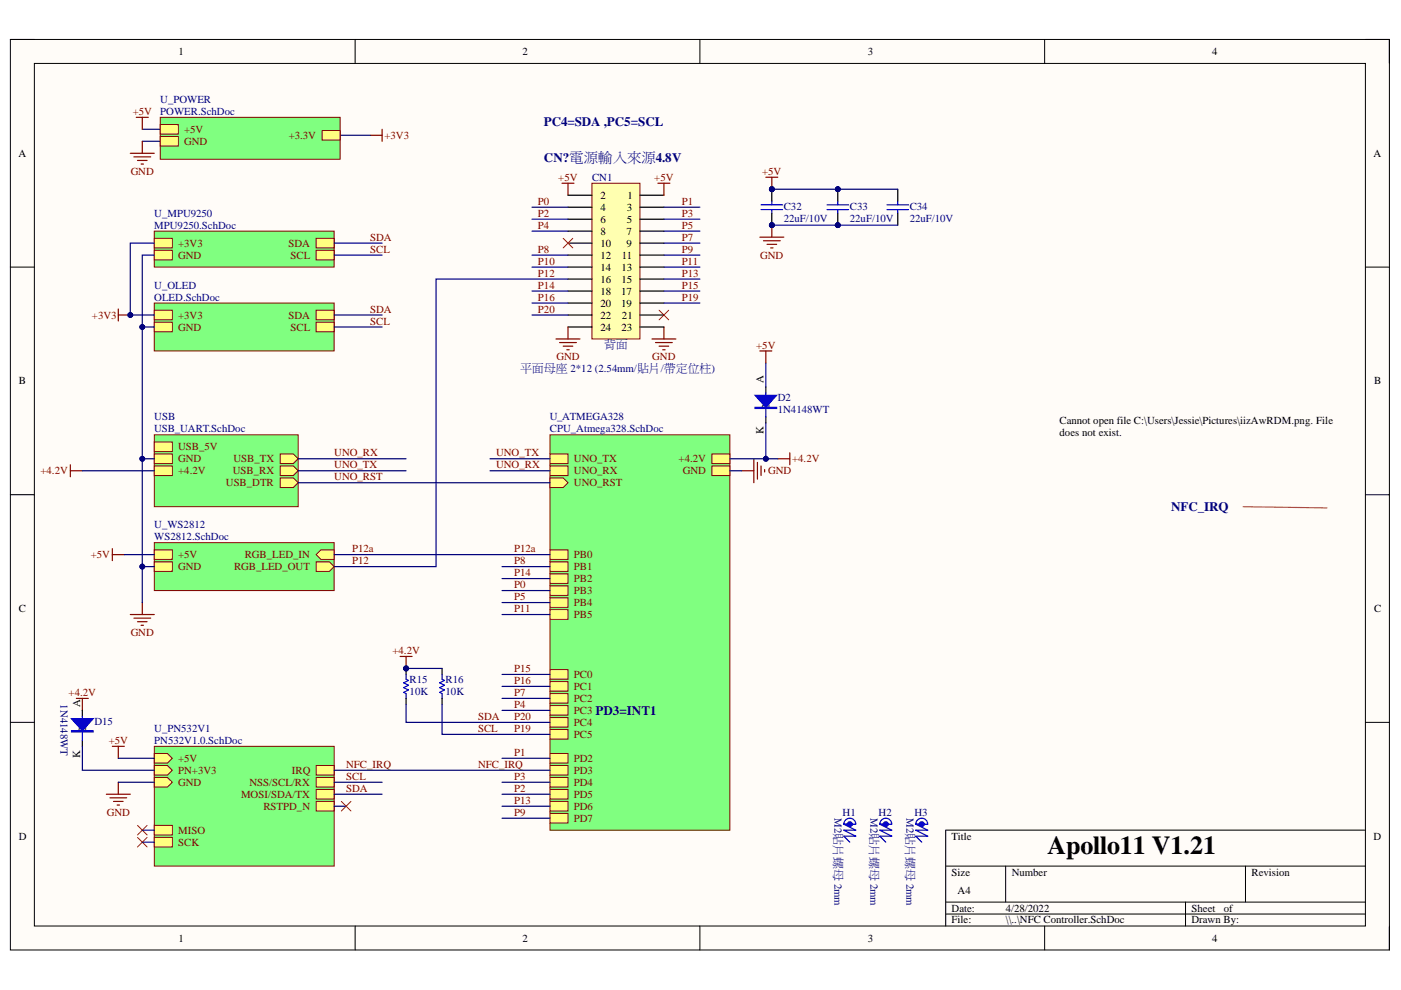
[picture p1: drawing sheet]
<svg xmlns="http://www.w3.org/2000/svg" width="297mm" height="210mm" viewBox="0 0 297 210" stroke-linecap="round" stroke-linejoin="round" font-family="sans-serif">
<defs><g id="words">
<text font-size="5.5" x="222.1" y="181.2">Apollo11 V1.21</text>
<g font-size="2.7" fill="#000080">
<text x="115.3" y="26.8">PC4=SDA ,PC5=SCL</text>
<text x="115.3" y="34.3">CN?電源輸入來源4.8V</text>
<text x="248.3" y="108.3">NFC_IRQ</text>
<text x="126.3" y="151.5">PD3=INT1</text>
</g>
<g font-size="2.5" fill="#000080">
<text x="128.1" y="73.8">背面</text>
<text x="110.3" y="78.9">平面母座 2*12 (2.54mm/貼片/帶定位柱)</text>
</g>
<g font-size="2.3">
<text x="37.9" y="11.7">1</text>
<text x="110.8" y="11.7">2</text>
<text x="184" y="11.7">3</text>
<text x="257" y="11.7">4</text>
<text x="3.9" y="33.2">A</text>
<text x="291.2" y="33.2">A</text>
<text x="127.3" y="42.1">2</text>
<text x="127.3" y="44.7">4</text>
<text x="127.3" y="47.2">6</text>
<text x="132.9" y="47.2">5</text>
<text x="132.9" y="44.7">3</text>
<text x="133" y="42.1">1</text>
<text x="127.3" y="49.8">8</text>
<text x="127.3" y="52.3">10</text>
<text x="132.8" y="49.8">7</text>
<text x="132.8" y="52.3">9</text>
<text x="127.3" y="54.8">12</text>
<text x="127.3" y="57.4">14</text>
<text x="127.3" y="59.9">16</text>
<text x="131.7" y="59.9">15</text>
<text x="131.8" y="57.4">13</text>
<text x="131.9" y="54.8">11</text>
<text x="127.3" y="62.5">18</text>
<text x="127.3" y="65">20</text>
<text x="131.7" y="62.5">17</text>
<text x="131.7" y="65">19</text>
<text x="127.3" y="67.6">22</text>
<text x="127.3" y="70.1">24</text>
<text x="131.8" y="70.1">23</text>
<text x="131.9" y="67.6">21</text>
<text x="4" y="81.5">B</text>
<text x="161.9" y="81.2" transform="rotate(-90 161.9 81.2)">A</text>
<text x="291.3" y="81.5">B</text>
<text x="163.1" y="86.6" transform="rotate(-90 163.1 86.6)">21</text>
<text x="224.6" y="89.9">Cannot open file C:\Users\Jessie\Pictures\iizAwRDM.png. File</text>
<text x="161.9" y="92.1" transform="rotate(-90 161.9 92.1)">K</text>
<text x="224.6" y="92.5">does not exist.</text>
<text x="4" y="129.8">C</text>
<text x="291.3" y="129.8">C</text>
<text x="17" y="149.9" transform="rotate(-90 17 149.9)">A</text>
<text x="18.2" y="155.2" transform="rotate(-90 18.2 155.2)">21</text>
<text x="17" y="160.7" transform="rotate(-90 17 160.7)">K</text>
<text x="4" y="178">D</text>
<text x="201.8" y="178">Title</text>
<text x="291.2" y="178">D</text>
<text x="201.8" y="185.7">Size</text>
<text x="214.5" y="185.7">Number</text>
<text x="265.3" y="185.7">Revision</text>
<text x="203" y="189.5">A4</text>
<text x="201.8" y="193.3">Date:</text>
<text x="201.8" y="195.8">File:</text>
<text x="213.2" y="193.3">4/28/2022</text>
<text x="213.2" y="195.8">\\..\NFC Controller.SchDoc</text>
<text x="252.6" y="193.3">Sheet</text>
<text x="252.6" y="195.8">Drawn By:</text>
<text x="259.5" y="193.3">of</text>
<text x="37.9" y="199.6">1</text>
<text x="110.8" y="199.6">2</text>
<text x="184" y="199.6">3</text>
<text x="257" y="199.6">4</text>
</g>
<g font-size="2.3" fill="#000080">
<text x="34" y="21.8">U_POWER</text>
<text x="34" y="24.4">POWER.SchDoc</text>
<text x="125.5" y="38.3">CN1</text>
<text x="32.7" y="46">U_MPU9250</text>
<text x="166.2" y="44.4">C32</text>
<text x="166.2" y="47">22uF/10V</text>
<text x="180.2" y="44.4">C33</text>
<text x="180.2" y="47">22uF/10V</text>
<text x="192.9" y="44.4">C34</text>
<text x="192.9" y="47">22uF/10V</text>
<text x="32.7" y="48.5">MPU9250.SchDoc</text>
<text x="32.7" y="61.2">U_OLED</text>
<text x="32.7" y="63.7">OLED.SchDoc</text>
<text x="32.7" y="89.2">USB</text>
<text x="116.6" y="89.2">U_ATMEGA328</text>
<text x="164.9" y="85.1">D2</text>
<text x="164.9" y="87.6">1N4148WT</text>
<text x="32.7" y="91.7">USB_UART.SchDoc</text>
<text x="116.6" y="91.7">CPU_Atmega328.SchDoc</text>
<text x="32.7" y="112">U_WS2812</text>
<text x="32.7" y="114.5">WS2812.SchDoc</text>
<text x="12.9" y="149.3" transform="rotate(90 12.9 149.3)">1N4148WT</text>
<text x="86.9" y="144.8">R15</text>
<text x="86.9" y="147.3">10K</text>
<text x="94.5" y="144.8">R16</text>
<text x="94.5" y="147.3">10K</text>
<text x="20" y="153.7">D15</text>
<text x="32.7" y="155.2">U_PN532V1</text>
<text x="32.7" y="157.7">PN532V1.0.SchDoc</text>
<text x="176.9" y="173.5" transform="rotate(90 176.9 173.5)">M2貼片螺母 2mm</text>
<text x="178.7" y="173">H1</text>
<text x="184.6" y="173.5" transform="rotate(90 184.6 173.5)">M2貼片螺母 2mm</text>
<text x="186.3" y="173">H2</text>
<text x="192.2" y="173.5" transform="rotate(90 192.2 173.5)">M2貼片螺母 2mm</text>
<text x="193.9" y="173">H3</text>
</g>
<g font-size="2.3" fill="#800000">
<text x="28.1" y="24.4">+5V</text>
<text x="39" y="28.2">+5V</text>
<text x="61.2" y="29.4">+3.3V</text>
<text x="81.5" y="29.4">+3V3</text>
<text x="39" y="30.7">GND</text>
<text x="27.7" y="37.1">GND</text>
<text x="118.4" y="38.3">+5V</text>
<text x="138.7" y="38.3">+5V</text>
<text x="161.6" y="37.1">+5V</text>
<text x="114.1" y="43.4">P0</text>
<text x="114.1" y="46">P2</text>
<text x="144.6" y="46">P3</text>
<text x="144.6" y="43.4">P1</text>
<text x="37.8" y="52.3">+3V3</text>
<text x="61.2" y="52.3">SDA</text>
<text x="78.5" y="53.6">SCL</text>
<text x="78.5" y="51">SDA</text>
<text x="114.1" y="48.5">P4</text>
<text x="114.1" y="53.6">P8</text>
<text x="144.6" y="48.5">P5</text>
<text x="144.6" y="51">P7</text>
<text x="144.6" y="53.6">P9</text>
<text x="37.8" y="54.8">GND</text>
<text x="61.6" y="54.8">SCL</text>
<text x="114.1" y="56.1">P10</text>
<text x="114.1" y="58.6">P12</text>
<text x="144.6" y="56.1">P11</text>
<text x="144.6" y="58.6">P13</text>
<text x="161.2" y="54.8">GND</text>
<text x="114.1" y="61.2">P14</text>
<text x="114.1" y="63.7">P16</text>
<text x="144.6" y="61.2">P15</text>
<text x="144.6" y="63.7">P19</text>
<text x="19.5" y="67.6">+3V3</text>
<text x="37.8" y="67.6">+3V3</text>
<text x="37.8" y="70.1">GND</text>
<text x="61.2" y="67.6">SDA</text>
<text x="61.6" y="70.1">SCL</text>
<text x="78.5" y="68.8">SCL</text>
<text x="78.5" y="66.3">SDA</text>
<text x="114.1" y="66.3">P20</text>
<text x="118" y="76.4">GND</text>
<text x="138.3" y="76.4">GND</text>
<text x="160.3" y="73.9">+5V</text>
<text x="37.8" y="95.5">USB_5V</text>
<text x="8.6" y="100.6">+4.2V</text>
<text x="37.8" y="98">GND</text>
<text x="37.8" y="100.6">+4.2V</text>
<text x="49.4" y="100.6">USB_RX</text>
<text x="49.5" y="98">USB_TX</text>
<text x="70.9" y="99.3">UNO_TX</text>
<text x="70.9" y="96.8">UNO_RX</text>
<text x="70.9" y="101.8">UNO_RST</text>
<text x="105.2" y="96.8">UNO_TX</text>
<text x="105.2" y="99.3">UNO_RX</text>
<text x="121.7" y="100.6">UNO_RX</text>
<text x="121.7" y="98">UNO_TX</text>
<text x="143.9" y="98">+4.2V</text>
<text x="144.8" y="100.6">GND</text>
<text x="162.9" y="100.6">GND</text>
<text x="168" y="98">+4.2V</text>
<text x="47.9" y="103.1">USB_DTR</text>
<text x="121.7" y="103.1">UNO_RST</text>
<text x="19.2" y="118.4">+5V</text>
<text x="37.8" y="118.4">+5V</text>
<text x="51.9" y="118.4">RGB_LED_IN</text>
<text x="74.7" y="117.1">P12a</text>
<text x="74.7" y="119.6">P12</text>
<text x="109" y="117.1">P12a</text>
<text x="109" y="119.6">P8</text>
<text x="121.7" y="118.4">PB0</text>
<text x="37.8" y="120.9">GND</text>
<text x="49.6" y="120.9">RGB_LED_OUT</text>
<text x="109" y="122.2">P14</text>
<text x="109" y="124.7">P0</text>
<text x="121.7" y="120.9">PB1</text>
<text x="121.7" y="123.4">PB2</text>
<text x="121.7" y="126">PB3</text>
<text x="109" y="127.2">P5</text>
<text x="109" y="129.8">P11</text>
<text x="121.7" y="128.5">PB4</text>
<text x="121.7" y="131">PB5</text>
<text x="27.7" y="134.8">GND</text>
<text x="83.2" y="138.7">+4.2V</text>
<text x="109" y="142.5">P15</text>
<text x="121.7" y="143.8">PC0</text>
<text x="14.6" y="147.6">+4.2V</text>
<text x="109" y="147.6">P7</text>
<text x="109" y="145">P16</text>
<text x="121.7" y="146.3">PC1</text>
<text x="121.7" y="148.8">PC2</text>
<text x="101.4" y="152.6">SDA</text>
<text x="101.4" y="155.2">SCL</text>
<text x="109" y="150.1">P4</text>
<text x="109" y="152.6">P20</text>
<text x="109" y="155.2">P19</text>
<text x="121.7" y="151.4">PC3</text>
<text x="121.7" y="153.9">PC4</text>
<text x="23.1" y="157.7">+5V</text>
<text x="37.8" y="161.5">+5V</text>
<text x="109" y="160.3">P1</text>
<text x="121.7" y="156.4">PC5</text>
<text x="121.7" y="161.5">PD2</text>
<text x="37.8" y="164.1">PN+3V3</text>
<text x="37.8" y="166.6">GND</text>
<text x="52.9" y="166.6">NSS/SCL/RX</text>
<text x="61.9" y="164.1">IRQ</text>
<text x="73.4" y="167.9">SDA</text>
<text x="73.4" y="165.3">SCL</text>
<text x="73.4" y="162.8">NFC_IRQ</text>
<text x="101.4" y="162.8">NFC_IRQ</text>
<text x="109" y="167.9">P2</text>
<text x="109" y="165.3">P3</text>
<text x="121.7" y="164.1">PD3</text>
<text x="121.7" y="166.6">PD4</text>
<text x="22.6" y="173">GND</text>
<text x="51.1" y="169.2">MOSI/SDA/TX</text>
<text x="55.8" y="171.7">RSTPD_N</text>
<text x="109" y="173">P9</text>
<text x="109" y="170.4">P13</text>
<text x="121.7" y="169.2">PD5</text>
<text x="121.7" y="171.7">PD6</text>
<text x="37.8" y="176.8">MISO</text>
<text x="37.8" y="179.3">SCK</text>
<text x="121.7" y="174.2">PD7</text>
</g>
</g></defs>
<path d="M2.2 8.4h292.4v193h-292.4z" fill-rule="evenodd" fill="#fffcf8"/>
<path d="M2.2 8.4h292.4v193h-292.4z" fill="none" stroke="#000" stroke-width=".21"/>
<path d="M7.3 13.4h282.2v182.9h-282.2z" fill-rule="evenodd" fill="#fffcf8"/>
<g fill="none" stroke="#000" stroke-width=".21">
<path d="M2.2 8.4h5.1M7.3 13.4h282.2v182.9h-282.2zM75.3 8.4v5M148.4 8.4v5M221.5 8.4v5M289.5 8.4h5.1v5M2.2 56.6h5.1M289.5 56.6h5.1M2.2 104.9h5.1M289.5 104.9h5.1M2.2 153.2h5.1M289.5 153.2h5.1"/>
<path d="M289.5 176h-89v20.3M75.3 196.3v5.1M148.4 196.3v5.1M200.5 183.6h89M200.5 191.3h89M200.5 193.8h89M213.2 183.6v7.7M221.5 196.3v5.1M251.4 191.3v5M264.1 183.6v7.7M294.6 196.3v5.1"/>
</g>
<path d="M32.7 64.2h38.1v10.2h-38.1z" fill-rule="evenodd" fill="#80ff80"/>
<path d="M32.7 64.2h38.1v10.2h-38.1z" fill="none" stroke="#800000" stroke-width=".21"/>
<path d="M67 68.3h3.8v2h-3.8z" fill-rule="evenodd" fill="#ffff80"/>
<path d="M67 68.3h3.8v2h-3.8z" fill="none" stroke="#800000" stroke-width=".21"/>
<path d="M67 65.8h3.8v2h-3.8z" fill-rule="evenodd" fill="#ffff80"/>
<path d="M67 65.8h3.8v2h-3.8z" fill="none" stroke="#800000" stroke-width=".21"/>
<path d="M32.7 65.8h3.8v2h-3.8z" fill-rule="evenodd" fill="#ffff80"/>
<path d="M32.7 65.8h3.8v2h-3.8z" fill="none" stroke="#800000" stroke-width=".21"/>
<path d="M32.7 68.3h3.8v2h-3.8z" fill-rule="evenodd" fill="#ffff80"/>
<path d="M32.7 68.3h3.8v2h-3.8z" fill="none" stroke="#800000" stroke-width=".21"/>
<path d="M32.7 49h38.1v7.6h-38.1z" fill-rule="evenodd" fill="#80ff80"/>
<path d="M32.7 49h38.1v7.6h-38.1z" fill="none" stroke="#800000" stroke-width=".21"/>
<path d="M67 50.5h3.8v2.1h-3.8z" fill-rule="evenodd" fill="#ffff80"/>
<path d="M67 50.5h3.8v2.1h-3.8z" fill="none" stroke="#800000" stroke-width=".21"/>
<path d="M67 53.1h3.8v2h-3.8z" fill-rule="evenodd" fill="#ffff80"/>
<path d="M67 53.1h3.8v2h-3.8z" fill="none" stroke="#800000" stroke-width=".21"/>
<path d="M32.7 50.5h3.8v2.1h-3.8z" fill-rule="evenodd" fill="#ffff80"/>
<path d="M32.7 50.5h3.8v2.1h-3.8z" fill="none" stroke="#800000" stroke-width=".21"/>
<path d="M32.7 53.1h3.8v2h-3.8z" fill-rule="evenodd" fill="#ffff80"/>
<path d="M32.7 53.1h3.8v2h-3.8z" fill="none" stroke="#800000" stroke-width=".21"/>
<path d="M32.7 92.2h30.5v15.2h-30.5z" fill-rule="evenodd" fill="#80ff80"/>
<path d="M32.7 92.2h30.5v15.2h-30.5z" fill="none" stroke="#800000" stroke-width=".21"/>
<path d="M59.4 98.8h2.8l1 1-1 1h-2.8z" fill-rule="evenodd" fill="#ffff80"/>
<path d="M59.4 98.8h2.8l1 1-1 1h-2.8z" fill="none" stroke="#800000" stroke-width=".21"/>
<path d="M59.4 96.3h2.8l1 1-1 1h-2.8z" fill-rule="evenodd" fill="#ffff80"/>
<path d="M59.4 96.3h2.8l1 1-1 1h-2.8z" fill="none" stroke="#800000" stroke-width=".21"/>
<path d="M59.4 101.3h2.8l1 1.1-1 1h-2.8z" fill-rule="evenodd" fill="#ffff80"/>
<path d="M59.4 101.3h2.8l1 1.1-1 1h-2.8z" fill="none" stroke="#800000" stroke-width=".21"/>
<path d="M32.7 93.7h3.8v2h-3.8z" fill-rule="evenodd" fill="#ffff80"/>
<path d="M32.7 93.7h3.8v2h-3.8z" fill="none" stroke="#800000" stroke-width=".21"/>
<path d="M32.7 96.3h3.8v2h-3.8z" fill-rule="evenodd" fill="#ffff80"/>
<path d="M32.7 96.3h3.8v2h-3.8z" fill="none" stroke="#800000" stroke-width=".21"/>
<path d="M32.7 98.8h3.8v2h-3.8z" fill-rule="evenodd" fill="#ffff80"/>
<path d="M32.7 98.8h3.8v2h-3.8z" fill="none" stroke="#800000" stroke-width=".21"/>
<path d="M32.7 115.1h38.1v10.1h-38.1z" fill-rule="evenodd" fill="#80ff80"/>
<path d="M32.7 115.1h38.1v10.1h-38.1z" fill="none" stroke="#800000" stroke-width=".21"/>
<path d="M32.7 116.6h3.8v2h-3.8z" fill-rule="evenodd" fill="#ffff80"/>
<path d="M32.7 116.6h3.8v2h-3.8z" fill="none" stroke="#800000" stroke-width=".21"/>
<path d="M32.7 119.1h3.8v2.1h-3.8z" fill-rule="evenodd" fill="#ffff80"/>
<path d="M32.7 119.1h3.8v2.1h-3.8z" fill="none" stroke="#800000" stroke-width=".21"/>
<path d="M68.1 116.6h2.7v2h-2.7l-1.1-1z" fill-rule="evenodd" fill="#ffff80"/>
<path d="M68.1 116.6h2.7v2h-2.7l-1.1-1z" fill="none" stroke="#800000" stroke-width=".21"/>
<path d="M67 119.1h2.8l1 1-1 1.1h-2.8z" fill-rule="evenodd" fill="#ffff80"/>
<path d="M67 119.1h2.8l1 1-1 1.1h-2.8z" fill="none" stroke="#800000" stroke-width=".21"/>
<path d="M116.6 92.2h38.1v83.8h-38.1z" fill-rule="evenodd" fill="#80ff80"/>
<path d="M116.6 92.2h38.1v83.8h-38.1z" fill="none" stroke="#800000" stroke-width=".21"/>
<path d="M116.6 167.4h3.8v2h-3.8z" fill-rule="evenodd" fill="#ffff80"/>
<path d="M116.6 167.4h3.8v2h-3.8z" fill="none" stroke="#800000" stroke-width=".21"/>
<path d="M116.6 169.9h3.8v2.1h-3.8z" fill-rule="evenodd" fill="#ffff80"/>
<path d="M116.6 169.9h3.8v2.1h-3.8z" fill="none" stroke="#800000" stroke-width=".21"/>
<path d="M116.6 172.5h3.8v2h-3.8z" fill-rule="evenodd" fill="#ffff80"/>
<path d="M116.6 172.5h3.8v2h-3.8z" fill="none" stroke="#800000" stroke-width=".21"/>
<path d="M116.6 116.6h3.8v2h-3.8z" fill-rule="evenodd" fill="#ffff80"/>
<path d="M116.6 116.6h3.8v2h-3.8z" fill="none" stroke="#800000" stroke-width=".21"/>
<path d="M116.6 119.1h3.8v2.1h-3.8z" fill-rule="evenodd" fill="#ffff80"/>
<path d="M116.6 119.1h3.8v2.1h-3.8z" fill="none" stroke="#800000" stroke-width=".21"/>
<path d="M116.6 121.7h3.8v2h-3.8z" fill-rule="evenodd" fill="#ffff80"/>
<path d="M116.6 121.7h3.8v2h-3.8z" fill="none" stroke="#800000" stroke-width=".21"/>
<path d="M116.6 124.2h3.8v2h-3.8z" fill-rule="evenodd" fill="#ffff80"/>
<path d="M116.6 124.2h3.8v2h-3.8z" fill="none" stroke="#800000" stroke-width=".21"/>
<path d="M116.6 126.7h3.8v2.1h-3.8z" fill-rule="evenodd" fill="#ffff80"/>
<path d="M116.6 126.7h3.8v2.1h-3.8z" fill="none" stroke="#800000" stroke-width=".21"/>
<path d="M116.6 142h3.8v2h-3.8z" fill-rule="evenodd" fill="#ffff80"/>
<path d="M116.6 142h3.8v2h-3.8z" fill="none" stroke="#800000" stroke-width=".21"/>
<path d="M116.6 144.5h3.8v2h-3.8z" fill-rule="evenodd" fill="#ffff80"/>
<path d="M116.6 144.5h3.8v2h-3.8z" fill="none" stroke="#800000" stroke-width=".21"/>
<path d="M116.6 147.1h3.8v2h-3.8z" fill-rule="evenodd" fill="#ffff80"/>
<path d="M116.6 147.1h3.8v2h-3.8z" fill="none" stroke="#800000" stroke-width=".21"/>
<path d="M116.6 149.6h3.8v2h-3.8z" fill-rule="evenodd" fill="#ffff80"/>
<path d="M116.6 149.6h3.8v2h-3.8z" fill="none" stroke="#800000" stroke-width=".21"/>
<path d="M116.6 152.1h3.8v2.1h-3.8z" fill-rule="evenodd" fill="#ffff80"/>
<path d="M116.6 152.1h3.8v2.1h-3.8z" fill="none" stroke="#800000" stroke-width=".21"/>
<path d="M116.6 154.7h3.8v2h-3.8z" fill-rule="evenodd" fill="#ffff80"/>
<path d="M116.6 154.7h3.8v2h-3.8z" fill="none" stroke="#800000" stroke-width=".21"/>
<path d="M116.6 98.8h3.8v2h-3.8z" fill-rule="evenodd" fill="#ffff80"/>
<path d="M116.6 98.8h3.8v2h-3.8z" fill="none" stroke="#800000" stroke-width=".21"/>
<path d="M116.6 96.3h3.8v2h-3.8z" fill-rule="evenodd" fill="#ffff80"/>
<path d="M116.6 96.3h3.8v2h-3.8z" fill="none" stroke="#800000" stroke-width=".21"/>
<path d="M116.6 159.8h3.8v2h-3.8z" fill-rule="evenodd" fill="#ffff80"/>
<path d="M116.6 159.8h3.8v2h-3.8z" fill="none" stroke="#800000" stroke-width=".21"/>
<path d="M116.6 162.3h3.8v2h-3.8z" fill-rule="evenodd" fill="#ffff80"/>
<path d="M116.6 162.3h3.8v2h-3.8z" fill="none" stroke="#800000" stroke-width=".21"/>
<path d="M116.6 164.8h3.8v2.1h-3.8z" fill-rule="evenodd" fill="#ffff80"/>
<path d="M116.6 164.8h3.8v2.1h-3.8z" fill="none" stroke="#800000" stroke-width=".21"/>
<path d="M116.6 101.3h2.8l1 1.1-1 1h-2.8z" fill-rule="evenodd" fill="#ffff80"/>
<path d="M116.6 101.3h2.8l1 1.1-1 1h-2.8z" fill="none" stroke="#800000" stroke-width=".21"/>
<path d="M116.6 129.3h3.8v2h-3.8z" fill-rule="evenodd" fill="#ffff80"/>
<path d="M116.6 129.3h3.8v2h-3.8z" fill="none" stroke="#800000" stroke-width=".21"/>
<path d="M150.9 96.3h3.8v2h-3.8z" fill-rule="evenodd" fill="#ffff80"/>
<path d="M150.9 96.3h3.8v2h-3.8z" fill="none" stroke="#800000" stroke-width=".21"/>
<path d="M150.9 98.8h3.8v2h-3.8z" fill-rule="evenodd" fill="#ffff80"/>
<path d="M150.9 98.8h3.8v2h-3.8z" fill="none" stroke="#800000" stroke-width=".21"/>
<path d="M32.7 158.2h38.2v25.4h-38.2z" fill-rule="evenodd" fill="#80ff80"/>
<path d="M32.7 158.2h38.2v25.4h-38.2z" fill="none" stroke="#800000" stroke-width=".21"/>
<path d="M32.7 159.8h2.8l1 1-1 1h-2.8z" fill-rule="evenodd" fill="#ffff80"/>
<path d="M32.7 159.8h2.8l1 1-1 1h-2.8z" fill="none" stroke="#800000" stroke-width=".21"/>
<path d="M32.7 162.3h2.8l1 1-1 1h-2.8z" fill-rule="evenodd" fill="#ffff80"/>
<path d="M32.7 162.3h2.8l1 1-1 1h-2.8z" fill="none" stroke="#800000" stroke-width=".21"/>
<path d="M67 162.3h3.8v2h-3.8z" fill-rule="evenodd" fill="#ffff80"/>
<path d="M67 162.3h3.8v2h-3.8z" fill="none" stroke="#800000" stroke-width=".21"/>
<path d="M67 164.8h3.8v2.1h-3.8z" fill-rule="evenodd" fill="#ffff80"/>
<path d="M67 164.8h3.8v2.1h-3.8z" fill="none" stroke="#800000" stroke-width=".21"/>
<path d="M67 167.4h3.8v2h-3.8z" fill-rule="evenodd" fill="#ffff80"/>
<path d="M67 167.4h3.8v2h-3.8z" fill="none" stroke="#800000" stroke-width=".21"/>
<path d="M32.7 175h3.8v2h-3.8z" fill-rule="evenodd" fill="#ffff80"/>
<path d="M32.7 175h3.8v2h-3.8z" fill="none" stroke="#800000" stroke-width=".21"/>
<path d="M32.7 177.5h3.8v2.1h-3.8z" fill-rule="evenodd" fill="#ffff80"/>
<path d="M32.7 177.5h3.8v2.1h-3.8z" fill="none" stroke="#800000" stroke-width=".21"/>
<path d="M67 169.9h3.8v2.1h-3.8z" fill-rule="evenodd" fill="#ffff80"/>
<path d="M67 169.9h3.8v2.1h-3.8z" fill="none" stroke="#800000" stroke-width=".21"/>
<path d="M32.7 164.8h2.8l1 1.1-1 1h-2.8z" fill-rule="evenodd" fill="#ffff80"/>
<path d="M32.7 164.8h2.8l1 1.1-1 1h-2.8z" fill="none" stroke="#800000" stroke-width=".21"/>
<path d="M139.7 65.8l2.1 2M141.8 65.8l-2.1 2M29.1 175l2.1 2M29.1 177.5l2.1 2.1M31.2 175l-2.1 2M31.2 177.5l-2.1 2.1" fill="none" stroke="#f00" stroke-width=".21"/>
<path d="M119.2 38.8h2.5M120.4 38.8v2.6M138.2 71.9h5.1M139 72.6h3.5M139.7 73.4h2.1M140.5 74.2h.5M140.8 69.3v2.6" fill="none" stroke="#800000" stroke-width=".25"/>
<path d="M125.5 38.8h10.2v33.1h-10.2z" fill-rule="evenodd" fill="#ffffb0"/>
<path d="M125.5 38.8h10.2v33.1h-10.2z" fill="none" stroke="#800000" stroke-width=".21"/>
<g fill="none" stroke="#000" stroke-width=".25">
<path d="M120.4 41.4h5.1M120.4 43.9h5.1M120.4 46.5h5.1M120.4 49h5.1M120.4 51.5h5.1M120.4 54.1h5.1M120.4 56.6h5.1M120.4 59.2h5.1M135.7 41.4h5.1M135.7 43.9h5.1M135.7 46.5h5.1M135.7 49h5.1"/>
<path d="M135.7 51.5h5.1M135.7 54.1h5.1M135.7 56.6h5.1M135.7 59.2h5.1M120.4 61.7h5.1M120.4 64.3h5.1M120.4 66.8h5.1M120.4 69.3h5.1M135.7 61.7h5.1M135.7 64.3h5.1M135.7 66.8h5.1M135.7 69.3h5.1"/>
</g>
<g fill="none" stroke="#800000" stroke-width=".25">
<path d="M139.5 38.8h2.5M140.8 38.8v2.6M25.1 65.5v2.6M25.1 66.8h2.5M117.9 71.9h5.1M118.6 72.6h3.6M119.4 73.4h2M120.2 74.2h.5M120.4 69.3v2.6M27.6 130.3h5.1M28.4 131.1h3.5M29.1 131.8h2.1"/>
<path d="M29.9 132.6h.5M30.2 127.8v2.5M23.8 158.2h2.6M25.1 158.2v2.6"/>
</g>
<path d="M119.4 50.5l2 2.1M121.4 50.5l-2 2.1M72.4 169.9l2 2.1M74.4 169.9l-2 2.1" fill="none" stroke="#f00" stroke-width=".21"/>
<path d="M263.6 107.4l17.8 .3" fill="none" stroke="#da2467" stroke-width=".25"/>
<circle cx="27.6" cy="66.8" r=".51" fill="#000080"/>
<circle cx="27.6" cy="66.8" r=".51" fill="none" stroke="#000080" stroke-width=".21"/>
<path d="M157.3 99.8h2.5M159.8 97.3v5.1M160.6 98v3.6M161.4 98.8v2M162.1 99.6v.5M22.5 168.4h5.1M23.3 169.2h3.6M24.1 169.9h2M24.8 170.7h.5M25.1 165.9v2.5" fill="none" stroke="#800000" stroke-width=".25"/>
<path d="M162.4 82v1.3M162.4 88.4v1.2" fill="none" stroke="#000" stroke-width=".25"/>
<path d="M162.4 83.3v5.1" fill="none" stroke="#00f" stroke-width=".25"/>
<path d="M160.1 83.8h4.6l-2.3 2.6z" fill="#00f"/>
<path d="M160.1 83.8h4.6l-2.3 2.6zM160.1 86.4h4.6v.2h-4.6zM160.1 86.5h4.6" fill="none" stroke="#00f" stroke-width=".25"/>
<path d="M32.7 54.1h-2.5v15.2h2.5M70.8 51.5h10.2M70.8 54.1h10.2M70.8 66.8h10.2M70.8 69.3h10.2" fill="none" stroke="#000080" stroke-width=".25"/>
<circle cx="30.2" cy="69.3" r=".51" fill="#000080"/>
<circle cx="30.2" cy="69.3" r=".51" fill="none" stroke="#000080" stroke-width=".21"/>
<g fill="none" stroke="#000080" stroke-width=".25">
<path d="M112.8 43.9h7.6M112.8 46.5h7.6M112.8 49h7.6M112.8 54.1h7.6M112.8 56.6h7.6M120.4 59.2h-27.9v60.9h-21.7M140.8 43.9h7.6M140.8 46.5h7.6M140.8 49h7.6M140.8 54.1h7.6M140.8 56.6h7.6M140.8 51.5h7.6"/>
<path d="M140.8 59.2h7.6M30.2 69.3v28h2.5M112.8 61.7h7.6M112.8 64.3h7.6M112.8 66.8h7.6M140.8 61.7h7.6M140.8 64.3h7.6M63.2 97.3h22.9M63.2 99.8h22.9M63.2 102.4h53.4M70.8 117.6h45.8M106.4 120.1h10.2"/>
<path d="M106.4 122.7h10.2M106.4 125.2h10.2M106.4 127.8h10.2M106.4 130.3h10.2M106.4 143h10.2M106.4 145.5h10.2M106.4 148.1h10.2M106.4 150.6h10.2M25.1 160.8h7.6M25.1 165.9h7.6M30.2 176h2.5M30.2 178.6h2.5"/>
<path d="M70.8 165.9h10.2M70.8 168.4h10.2M70.8 170.9h2.6M70.8 163.3h45.8M106.4 160.8h10.2M106.4 165.9h10.2M106.4 168.4h10.2M106.4 170.9h10.2M106.4 173.5h10.2"/>
</g>
<circle cx="30.2" cy="97.3" r=".51" fill="#000080"/>
<circle cx="30.2" cy="97.3" r=".51" fill="none" stroke="#000080" stroke-width=".21"/>
<circle cx="30.2" cy="69.3" r=".51" fill="#000080"/>
<circle cx="30.2" cy="69.3" r=".51" fill="none" stroke="#000080" stroke-width=".21"/>
<path d="M30.2 97.3v22.8h2.5" fill="none" stroke="#000080" stroke-width=".25"/>
<circle cx="30.2" cy="120.1" r=".51" fill="#000080"/>
<circle cx="30.2" cy="120.1" r=".51" fill="none" stroke="#000080" stroke-width=".21"/>
<circle cx="30.2" cy="97.3" r=".51" fill="#000080"/>
<circle cx="30.2" cy="97.3" r=".51" fill="none" stroke="#000080" stroke-width=".21"/>
<path d="M30.2 120.1v7.7" fill="none" stroke="#000080" stroke-width=".25"/>
<circle cx="30.2" cy="120.1" r=".51" fill="#000080"/>
<circle cx="30.2" cy="120.1" r=".51" fill="none" stroke="#000080" stroke-width=".21"/>
<path d="M32.7 51.5h-5.1v15.3h5.1" fill="none" stroke="#000080" stroke-width=".25"/>
<circle cx="27.6" cy="66.8" r=".51" fill="#000080"/>
<circle cx="27.6" cy="66.8" r=".51" fill="none" stroke="#000080" stroke-width=".21"/>
<path d="M162.4 77v5M154.7 99.8h2.6" fill="none" stroke="#000080" stroke-width=".25"/>
<path d="M161.1 74.4h2.5M162.4 74.4v2.6M164.9 97.3h2.6M167.5 96v2.5M16.2 148.1h2.5M17.5 148.1v2.5" fill="none" stroke="#800000" stroke-width=".25"/>
<path d="M17.5 150.6v1.3M17.5 157v1.2" fill="none" stroke="#000" stroke-width=".25"/>
<path d="M17.5 151.9v5.1" fill="none" stroke="#00f" stroke-width=".25"/>
<path d="M15.2 152.4h4.5l-2.2 2.5z" fill="#00f"/>
<path d="M15.2 152.4h4.5l-2.2 2.5zM15.2 154.9h4.5v.3h-4.5zM15.2 155.1h4.5" fill="none" stroke="#00f" stroke-width=".25"/>
<path d="M30.2 27.4h3.8M30.2 30h3.8M72.1 28.7h6.4M26.4 117.6h6.3M17.5 158.2v5.1h15.2" fill="none" stroke="#000080" stroke-width=".25"/>
<path d="M27.6 32.5h5.1M28.4 33.3h3.5M28.9 24.9h2.5M29.1 34h2.1M29.9 34.8h.5M30.2 24.9v2.5M30.2 30v2.5M78.5 28.7h2.5M81 27.4v2.6M23.8 116.3v2.6M23.8 117.6h2.6" fill="none" stroke="#800000" stroke-width=".25"/>
<path d="M34 24.9h38.1v8.9h-38.1z" fill-rule="evenodd" fill="#80ff80"/>
<path d="M34 24.9h38.1v8.9h-38.1z" fill="none" stroke="#800000" stroke-width=".21"/>
<path d="M68.3 27.7h3.8v2h-3.8z" fill-rule="evenodd" fill="#ffff80"/>
<path d="M68.3 27.7h3.8v2h-3.8z" fill="none" stroke="#800000" stroke-width=".21"/>
<path d="M34 26.4h3.8v2h-3.8z" fill-rule="evenodd" fill="#ffff80"/>
<path d="M34 26.4h3.8v2h-3.8z" fill="none" stroke="#800000" stroke-width=".21"/>
<path d="M34 28.9h3.8v2.1h-3.8z" fill-rule="evenodd" fill="#ffff80"/>
<path d="M34 28.9h3.8v2.1h-3.8z" fill="none" stroke="#800000" stroke-width=".21"/>
<path d="M14.9 98.5v2.6M14.9 99.8h2.6" fill="none" stroke="#800000" stroke-width=".25"/>
<path d="M17.5 99.8h15.2M154.7 97.3h10.2" fill="none" stroke="#000080" stroke-width=".25"/>
<g fill="none" stroke="#00f" stroke-width=".76">
<circle cx="180.2" cy="174.7" r=".25"/>
<circle cx="187.8" cy="174.7" r=".25"/>
<circle cx="195.4" cy="174.7" r=".25"/>
</g>
<path d="M178.9 174.7l2.5 1.3h-2.5l2.5 1.3h-2.5l1.3 1.3M179.4 173.7a1.27 1.27 0 0 1 1.3-.1 1.27 1.27 0 0 1 .7 1.1l-2.5 .1 .1-.5zM186.5 174.7l2.6 1.3h-2.6l2.6 1.3h-2.6l1.3 1.3M186.8 174a1.27 1.27 0 0 1 1.4-.5 1.27 1.27 0 0 1 .9 1.2l-2.6 .1zM194.2 174.7l2.5 1.3h-2.5l2.5 1.3h-2.5l1.2 1.3M194.4 174a1.27 1.27 0 0 1 1.4-.5 1.27 1.27 0 0 1 .9 1.2l-2.5 .1z" fill="none" stroke="#00f" stroke-width=".25"/>
<circle cx="162.4" cy="97.3" r=".51" fill="#000080"/>
<circle cx="162.4" cy="97.3" r=".51" fill="none" stroke="#000080" stroke-width=".21"/>
<path d="M162.4 89.6v7.7" fill="none" stroke="#000080" stroke-width=".25"/>
<circle cx="162.4" cy="97.3" r=".51" fill="#000080"/>
<circle cx="162.4" cy="97.3" r=".51" fill="none" stroke="#000080" stroke-width=".21"/>
<path d="M93.7 143v1l.5 .3-1 .5 1 .5-1 .5 1 .5-1 .5 .5 .3v1" fill="none" stroke="#00f" stroke-width=".25"/>
<path d="M93.7 141.7v1.3M93.7 148.1v1.2" fill="none" stroke="#000" stroke-width=".25"/>
<circle cx="86.1" cy="141.7" r=".51" fill="#000080"/>
<circle cx="86.1" cy="141.7" r=".51" fill="none" stroke="#000080" stroke-width=".21"/>
<path d="M86.1 143v1l.5 .3-1 .5 1 .5-1 .5 1 .5-1 .5 .5 .3v1" fill="none" stroke="#00f" stroke-width=".25"/>
<path d="M86.1 141.7v1.3M86.1 148.1v1.2" fill="none" stroke="#000" stroke-width=".25"/>
<circle cx="86.1" cy="141.7" r=".51" fill="#000080"/>
<circle cx="86.1" cy="141.7" r=".51" fill="none" stroke="#000080" stroke-width=".21"/>
<path d="M86.1 149.3v3.9h30.5M93.7 149.3v6.4h22.9" fill="none" stroke="#000080" stroke-width=".25"/>
<path d="M84.8 139.2h2.6M86.1 139.2v2.5" fill="none" stroke="#800000" stroke-width=".25"/>
<circle cx="86.1" cy="141.7" r=".51" fill="#000080"/>
<circle cx="86.1" cy="141.7" r=".51" fill="none" stroke="#000080" stroke-width=".21"/>
<path d="M86.1 141.7h7.6" fill="none" stroke="#000080" stroke-width=".25"/>
<circle cx="86.1" cy="141.7" r=".51" fill="#000080"/>
<circle cx="86.1" cy="141.7" r=".51" fill="none" stroke="#000080" stroke-width=".21"/>
<circle cx="163.6" cy="40.1" r=".51" fill="#000080"/>
<circle cx="163.6" cy="40.1" r=".51" fill="none" stroke="#000080" stroke-width=".21"/>
<circle cx="163.6" cy="47.7" r=".51" fill="#000080"/>
<circle cx="163.6" cy="47.7" r=".51" fill="none" stroke="#000080" stroke-width=".21"/>
<path d="M161.4 44.4h4.5M161.4 43.4h4.5M163.6 42.7v.7M163.6 44.4v.8" fill="none" stroke="#00f" stroke-width=".25"/>
<path d="M163.6 40.1v2.6" fill="none" stroke="#000" stroke-width=".25"/>
<circle cx="163.6" cy="40.1" r=".51" fill="#000080"/>
<circle cx="163.6" cy="40.1" r=".51" fill="none" stroke="#000080" stroke-width=".21"/>
<path d="M163.6 45.2v2.5" fill="none" stroke="#000" stroke-width=".25"/>
<circle cx="163.6" cy="47.7" r=".51" fill="#000080"/>
<circle cx="163.6" cy="47.7" r=".51" fill="none" stroke="#000080" stroke-width=".21"/>
<circle cx="177.6" cy="47.7" r=".51" fill="#000080"/>
<circle cx="177.6" cy="47.7" r=".51" fill="none" stroke="#000080" stroke-width=".21"/>
<circle cx="177.6" cy="40.1" r=".51" fill="#000080"/>
<circle cx="177.6" cy="40.1" r=".51" fill="none" stroke="#000080" stroke-width=".21"/>
<path d="M175.3 43.4h4.6M175.3 44.4h4.6M177.6 42.7v.7M177.6 44.4v.8" fill="none" stroke="#00f" stroke-width=".25"/>
<path d="M177.6 45.2v2.5" fill="none" stroke="#000" stroke-width=".25"/>
<circle cx="177.6" cy="47.7" r=".51" fill="#000080"/>
<circle cx="177.6" cy="47.7" r=".51" fill="none" stroke="#000080" stroke-width=".21"/>
<path d="M177.6 40.1v2.6" fill="none" stroke="#000" stroke-width=".25"/>
<circle cx="177.6" cy="40.1" r=".51" fill="#000080"/>
<circle cx="177.6" cy="40.1" r=".51" fill="none" stroke="#000080" stroke-width=".21"/>
<path d="M188.1 43.4h4.5M188.1 44.4h4.5M190.3 42.7v.7M190.3 44.4v.8" fill="none" stroke="#00f" stroke-width=".25"/>
<path d="M190.3 40.1v2.6M190.3 45.2v2.5" fill="none" stroke="#000" stroke-width=".25"/>
<path d="M163.6 40.1h26.7" fill="none" stroke="#000080" stroke-width=".25"/>
<circle cx="177.6" cy="40.1" r=".51" fill="#000080"/>
<circle cx="177.6" cy="40.1" r=".51" fill="none" stroke="#000080" stroke-width=".21"/>
<circle cx="163.6" cy="40.1" r=".51" fill="#000080"/>
<circle cx="163.6" cy="40.1" r=".51" fill="none" stroke="#000080" stroke-width=".21"/>
<path d="M161.1 50.3h5.1M161.9 51h3.5M162.6 51.8h2.1M163.4 52.6h.5M163.6 47.7v2.6" fill="none" stroke="#800000" stroke-width=".25"/>
<circle cx="163.6" cy="47.7" r=".51" fill="#000080"/>
<circle cx="163.6" cy="47.7" r=".51" fill="none" stroke="#000080" stroke-width=".21"/>
<path d="M162.4 37.6h2.5M163.6 37.6v2.5" fill="none" stroke="#800000" stroke-width=".25"/>
<circle cx="163.6" cy="40.1" r=".51" fill="#000080"/>
<circle cx="163.6" cy="40.1" r=".51" fill="none" stroke="#000080" stroke-width=".21"/>
<path d="M163.6 47.7h26.7" fill="none" stroke="#000080" stroke-width=".25"/>
<circle cx="177.6" cy="47.7" r=".51" fill="#000080"/>
<circle cx="177.6" cy="47.7" r=".51" fill="none" stroke="#000080" stroke-width=".21"/>
<circle cx="163.6" cy="47.7" r=".51" fill="#000080"/>
<circle cx="163.6" cy="47.7" r=".51" fill="none" stroke="#000080" stroke-width=".21"/>
<path d="M103.9 97.3h12.7M103.9 99.8h12.7" fill="none" stroke="#000080" stroke-width=".25"/>
<use href="#words"/>
</svg>
